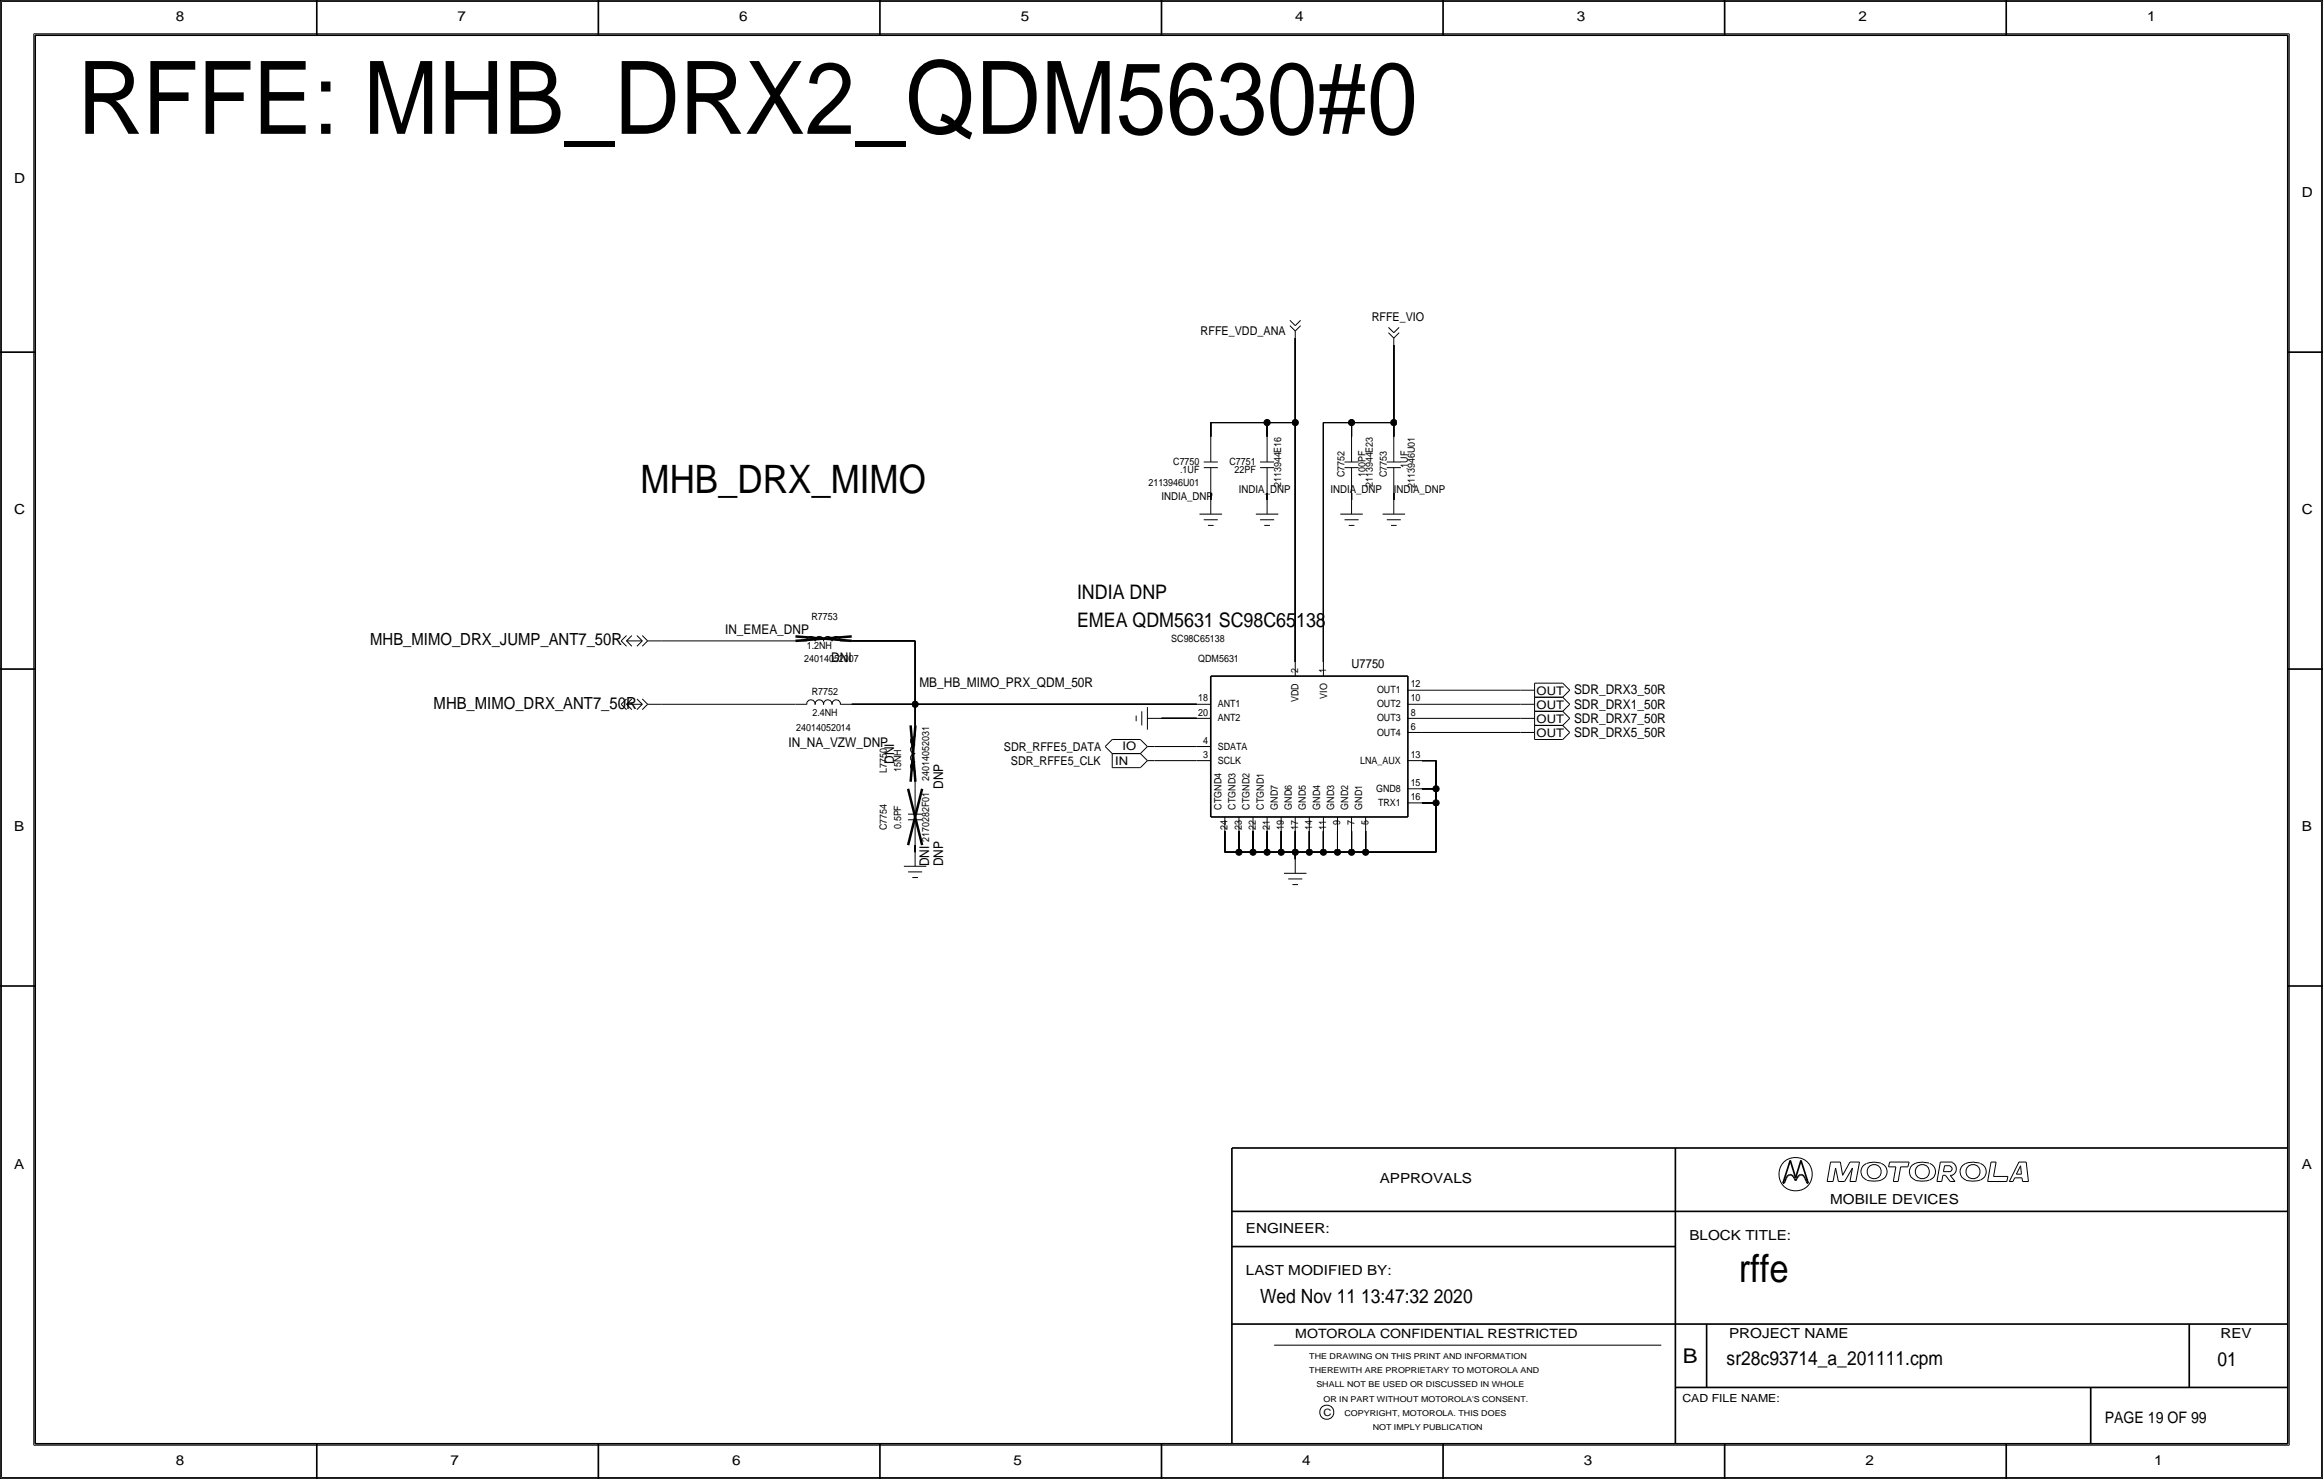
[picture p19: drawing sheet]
<svg xmlns="http://www.w3.org/2000/svg" width="419mm" height="267mm" viewBox="0 0 419 267" stroke-linecap="round" stroke-linejoin="round" font-family="sans-serif">
<defs><g id="words">
<text font-size="18.3" x="14" y="24.1">RFFE: MHB_DRX2_QDM5630#0</text>
<text font-size="7.1" x="115.6" y="88.9">MHB_DRX_MIMO</text>
<text font-size="7" x="313.7" y="231.1">rffe</text>
<text font-size="3.7" x="303.6" y="245.7">B</text>
<g font-size="3.6">
<text x="194.3" y="108">INDIA DNP</text>
<text x="194.3" y="113">EMEA QDM5631 SC98C65138</text>
</g>
<g font-size="3.5">
<text x="227.3" y="234.9">Wed Nov 11 13:47:32 2020</text>
<text x="311.5" y="246.2">sr28c93714_a_201111.cpm</text>
<text x="400" y="246.4">01</text>
</g>
<g font-size="3">
<text x="66.8" y="116.3">MHB_MIMO_DRX_JUMP_ANT7_50R</text>
<text x="78.2" y="127.8">MHB_MIMO_DRX_ANT7_50R</text>
</g>
<text font-size="2.9" x="379.7" y="256.5">PAGE 19 OF 99</text>
<g font-size="2.5">
<text x="31.7" y="3.8">8</text>
<text x="82.6" y="3.8">7</text>
<text x="133.3" y="3.8">6</text>
<text x="184.1" y="3.8">5</text>
<text x="233.7" y="3.8">4</text>
<text x="284.5" y="3.8">3</text>
<text x="335.3" y="3.8">2</text>
<text x="387.3" y="3.8">1</text>
<text x="2.5" y="33">D</text>
<text x="415.3" y="35.6">D</text>
<text x="2.5" y="92.7">C</text>
<text x="415.3" y="92.7">C</text>
<text x="2.5" y="149.9">B</text>
<text x="415.3" y="149.9">B</text>
<text x="2.5" y="210.8">A</text>
<text x="248.9" y="213.4">APPROVALS</text>
<text x="415.3" y="210.8">A</text>
<text x="330.2" y="217.2">MOBILE DEVICES</text>
<text x="224.8" y="222.2">ENGINEER:</text>
<text x="304.8" y="223.5">BLOCK TITLE:</text>
<text x="224.8" y="229.9">LAST MODIFIED BY:</text>
<text x="312" y="241.2">PROJECT NAME</text>
<text x="400.6" y="241.3">REV</text>
<text x="31.7" y="264.2">8</text>
<text x="81.3" y="264.2">7</text>
<text x="132.1" y="264.2">6</text>
<text x="182.9" y="264.2">5</text>
<text x="234.9" y="264.2">4</text>
<text x="285.8" y="264.2">3</text>
<text x="336.5" y="264.2">2</text>
<text x="388.6" y="264.2">1</text>
</g>
<g font-size="2.4">
<text x="130.8" y="114.3">IN_EMEA_DNP</text>
<text x="150" y="119.4">DNI</text>
<text x="165.9" y="124">MB_HB_MIMO_PRX_QDM_50R</text>
<text x="284" y="125.2">SDR_DRX3_50R</text>
<text x="284" y="130.3">SDR_DRX7_50R</text>
<text x="284" y="127.8">SDR_DRX1_50R</text>
<text x="142.2" y="134.6">IN_NA_VZW_DNP</text>
<text x="161.3" y="137.7" transform="rotate(-90 161.3 137.7)">DNI</text>
<text x="284" y="132.8">SDR_DRX5_50R</text>
<text x="170.2" y="142.2" transform="rotate(-90 170.2 142.2)">DNP</text>
<text x="167.6" y="156.2" transform="rotate(-90 167.6 156.2)">DNI</text>
<text x="170.2" y="156.2" transform="rotate(-90 170.2 156.2)">DNP</text>
</g>
<g font-size="2.3">
<text x="243.8" y="120.5">U7750</text>
<text x="233.7" y="241.3">MOTOROLA CONFIDENTIAL RESTRICTED</text>
</g>
<g font-size="2.2">
<text x="247.5" y="57.9">RFFE_VIO</text>
<text x="216.6" y="60.5">RFFE_VDD_ANA</text>
<text x="181.1" y="135.4">SDR_RFFE5_DATA</text>
<text x="182.4" y="137.9">SDR_RFFE5_CLK</text>
</g>
<g font-size="2.1">
<text x="277.2" y="125.3">OUT</text>
<text x="277.2" y="127.8">OUT</text>
<text x="277.2" y="130.4">OUT</text>
<text x="201.2" y="137.9">IN</text>
<text x="202.5" y="135.3">IO</text>
<text x="277.2" y="132.9">OUT</text>
</g>
<g font-size="2">
<text x="223.5" y="88.9">INDIA_DNP</text>
<text x="240" y="88.9">INDIA_DNP</text>
<text x="251.5" y="88.9">INDIA_DNP</text>
<text x="209.5" y="90.2">INDIA_DNP</text>
<text x="303.5" y="252.7">CAD FILE NAME:</text>
</g>
<g font-size="1.8">
<text x="211.7" y="83.8">C7750</text>
<text x="221.8" y="83.8">C7751</text>
<text x="207.2" y="87.6">2113946U01</text>
<text x="212.9" y="85.3">.1UF</text>
<text x="222.7" y="85.3">22PF</text>
<text x="231.1" y="87.9" transform="rotate(-90 231.1 87.9)">2113944E16</text>
<text x="242.6" y="86" transform="rotate(-90 242.6 86)">C7752</text>
<text x="246.4" y="86" transform="rotate(-90 246.4 86)">100PF</text>
<text x="247.6" y="87.9" transform="rotate(-90 247.6 87.9)">2113944E23</text>
<text x="250.2" y="86" transform="rotate(-90 250.2 86)">C7753</text>
<text x="254" y="84.8" transform="rotate(-90 254 84.8)">.1UF</text>
<text x="255.3" y="88" transform="rotate(-90 255.3 88)">2113946U01</text>
<text x="146.4" y="111.8">R7753</text>
<text x="145.1" y="119.4">24014052007</text>
<text x="145.6" y="117.1">1.2NH</text>
<text x="211.3" y="115.7">SC98C65138</text>
<text x="216.2" y="119.4">QDM5631</text>
<text x="146.5" y="125.4">R7752</text>
<text x="234.2" y="121.4" transform="rotate(-90 234.2 121.4)">2</text>
<text x="239.3" y="121.4" transform="rotate(-90 239.3 121.4)">1</text>
<text x="239.4" y="126" transform="rotate(-90 239.4 126)">VIO</text>
<text x="248.4" y="125">OUT1</text>
<text x="254.5" y="124">12</text>
<text x="143.7" y="131.8">24014052014</text>
<text x="146.6" y="129">2.4NH</text>
<text x="216.1" y="126.5">18</text>
<text x="216.1" y="129">20</text>
<text x="219.7" y="127.6">ANT1</text>
<text x="219.7" y="130.1">ANT2</text>
<text x="234.3" y="126.6" transform="rotate(-90 234.3 126.6)">VDD</text>
<text x="248.4" y="130.1">OUT3</text>
<text x="248.4" y="127.6">OUT2</text>
<text x="254.5" y="126.5">10</text>
<text x="254.5" y="129">8</text>
<text x="254.5" y="131.6">6</text>
<text x="217" y="136.7">3</text>
<text x="217" y="134.2">4</text>
<text x="219.7" y="135.2">SDATA</text>
<text x="219.7" y="137.7">SCLK</text>
<text x="245.4" y="137.7">LNA_AUX</text>
<text x="248.4" y="132.6">OUT4</text>
<text x="254.5" y="136.7">13</text>
<text x="160" y="139.4" transform="rotate(-90 160 139.4)">L7750</text>
<text x="162.6" y="139.2" transform="rotate(-90 162.6 139.2)">15NH</text>
<text x="167.6" y="140.8" transform="rotate(-90 167.6 140.8)">24014052031</text>
<text x="248.3" y="142.8">GND8</text>
<text x="254.5" y="141.7">15</text>
<text x="160" y="149.7" transform="rotate(-90 160 149.7)">C7754</text>
<text x="162.6" y="149.5" transform="rotate(-90 162.6 149.5)">0.5PF</text>
<text x="220.4" y="146" transform="rotate(-90 220.4 146)">CTGND4</text>
<text x="221.5" y="149.6" transform="rotate(-90 221.5 149.6)">24</text>
<text x="222.9" y="146" transform="rotate(-90 222.9 146)">CTGND3</text>
<text x="224" y="149.6" transform="rotate(-90 224 149.6)">23</text>
<text x="225.5" y="146" transform="rotate(-90 225.5 146)">CTGND2</text>
<text x="226.6" y="149.6" transform="rotate(-90 226.6 149.6)">22</text>
<text x="228" y="146" transform="rotate(-90 228 146)">CTGND1</text>
<text x="229.1" y="149.6" transform="rotate(-90 229.1 149.6)">21</text>
<text x="230.5" y="146" transform="rotate(-90 230.5 146)">GND7</text>
<text x="231.6" y="149.6" transform="rotate(-90 231.6 149.6)">19</text>
<text x="233.1" y="146" transform="rotate(-90 233.1 146)">GND6</text>
<text x="234.2" y="149.6" transform="rotate(-90 234.2 149.6)">17</text>
<text x="235.6" y="146" transform="rotate(-90 235.6 146)">GND5</text>
<text x="236.7" y="149.6" transform="rotate(-90 236.7 149.6)">14</text>
<text x="238.2" y="146" transform="rotate(-90 238.2 146)">GND4</text>
<text x="239.3" y="149.6" transform="rotate(-90 239.3 149.6)">11</text>
<text x="240.7" y="146" transform="rotate(-90 240.7 146)">GND3</text>
<text x="241.8" y="148.7" transform="rotate(-90 241.8 148.7)">9</text>
<text x="243.2" y="146" transform="rotate(-90 243.2 146)">GND2</text>
<text x="244.3" y="148.7" transform="rotate(-90 244.3 148.7)">7</text>
<text x="245.8" y="146" transform="rotate(-90 245.8 146)">GND1</text>
<text x="246.9" y="148.7" transform="rotate(-90 246.9 148.7)">5</text>
<text x="248.6" y="145.3">TRX1</text>
<text x="254.5" y="144.3">16</text>
<text x="167.6" y="151.8" transform="rotate(-90 167.6 151.8)">2170282F01</text>
<text x="238.8" y="255.3">C</text>
</g>
<g font-size="1.5">
<text x="236.2" y="245.1">THE DRAWING ON THIS PRINT AND INFORMATION</text>
<text x="236.2" y="247.6">THEREWITH ARE PROPRIETARY TO MOTOROLA AND</text>
<text x="237.5" y="250.2">SHALL NOT BE USED OR DISCUSSED IN WHOLE</text>
<text x="238.8" y="252.7">OR IN PART WITHOUT MOTOROLA'S CONSENT.</text>
<text x="242.6" y="255.3">COPYRIGHT, MOTOROLA. THIS DOES</text>
<text x="247.6" y="257.8">NOT IMPLY PUBLICATION</text>
</g>
</g></defs>
<!-- layer: Nets -->
<g fill="none" stroke="#000" stroke-width=".18">
<path d="M218.4 76.2v2.5zM218.4 76.2h10.2zM228.6 76.2v2.5zM228.6 76.2h5.1zM233.7 76.2v43.2zM233.7 61v15.2zM238.8 76.2v43.2zM238.8 76.2h5zM243.8 76.2v2.5zM243.8 76.2h7.7zM251.5 76.2v2.5zM251.5 62.2v14z"/>
<path d="M218.4 88.9v1.3zM228.6 88.9v1.3zM243.8 88.9v1.3zM251.5 88.9v1.3zM119.4 115.6h24.1zM153.7 115.6h11.4zM165.1 115.6v11.4zM119.4 127h24.1zM153.7 127h11.4zM165.1 127v3.8zM165.1 127h50.8zM208.3 137.2h7.6z"/>
<path d="M208.3 134.6h7.6zM209.5 129.5h6.4zM256.5 137.2h2.6zM256.5 124.5h17.8zM256.5 127h17.8zM256.5 129.5h17.8zM256.5 132.1h17.8zM259.1 137.2v5zM165.1 152.4v1.3zM165.1 141v1.2zM221 149.9v3.8zM221 153.7h2.5z"/>
<path d="M223.5 149.9v3.8zM223.5 153.7h2.6zM226.1 149.9v3.8zM226.1 153.7h2.5zM228.6 149.9v3.8zM228.6 153.7h2.5zM231.1 149.9v3.8zM231.1 153.7h2.6zM233.7 153.7v1.2zM233.7 149.9v3.8zM233.7 153.7h2.5zM236.2 149.9v3.8z"/>
<path d="M236.2 153.7h2.6zM238.8 149.9v3.8zM238.8 153.7h2.5zM241.3 149.9v3.8zM241.3 153.7h2.5zM243.8 149.9v3.8zM243.8 153.7h2.6zM246.4 149.9v3.8zM246.4 153.7h12.7zM256.5 142.2h2.6zM256.5 144.8h2.6zM259.1 142.2v2.6z"/>
<path d="M259.1 144.8v8.9z"/>
</g>
<g fill="#000" stroke="#000" stroke-width=".18">
<circle cx="228.6" cy="76.2" r=".56"/>
<circle cx="233.7" cy="76.2" r=".56"/>
<circle cx="243.8" cy="76.2" r=".56"/>
<circle cx="251.5" cy="76.2" r=".56"/>
<circle cx="165.1" cy="127" r=".56"/>
<circle cx="223.5" cy="153.7" r=".56"/>
<circle cx="226.1" cy="153.7" r=".56"/>
<circle cx="228.6" cy="153.7" r=".56"/>
<circle cx="231.1" cy="153.7" r=".56"/>
<circle cx="233.7" cy="153.7" r=".56"/>
<circle cx="236.2" cy="153.7" r=".56"/>
<circle cx="238.8" cy="153.7" r=".56"/>
<circle cx="241.3" cy="153.7" r=".56"/>
<circle cx="243.8" cy="153.7" r=".56"/>
<circle cx="246.4" cy="153.7" r=".56"/>
<circle cx="259.1" cy="142.2" r=".56"/>
<circle cx="259.1" cy="144.8" r=".56"/>
</g>
<!-- layer: Components -->
<g fill="none" stroke="#000" stroke-width=".18">
<path d="M232.7 57.8l1 .9zM232.7 58.7l1 1zM233.7 58.7l.9-.9zM233.7 59.7l.9-1zM233.7 59.7v1.3zM250.5 59l1 1zM250.5 60l1 1zM251.5 60l.9-1zM218.4 78.7v4.6zM228.6 78.7v4.6zM243.8 78.7v4.6zM251.5 61l.9-1z"/>
<path d="M251.5 61v1.2zM251.5 78.7v4.6zM216.4 92.7h4.1zM217.2 83.3h2.5zM217.2 84.3h2.5zM217.2 93.7h2.5zM217.9 94.7h1zM218.4 84.3v4.6zM218.4 90.2v2.5zM226.6 92.7h4zM227.3 83.3h2.6zM227.3 84.3h2.6z"/>
<path d="M227.3 93.7h2.6zM228.1 94.7h1zM228.6 84.3v4.6zM228.6 90.2v2.5zM241.8 92.7h4.1zM242.6 83.3h2.5zM242.6 84.3h2.5zM242.6 93.7h2.5zM243.3 94.7h1zM243.8 84.3v4.6zM243.8 90.2v2.5zM249.4 92.7h4.1z"/>
<path d="M250.2 83.3h2.5zM250.2 84.3h2.5zM250.2 93.7h2.5zM251 94.7h1zM251.5 84.3v4.6zM251.5 90.2v2.5zM112.1 115.6l.9 .9zM113 115.6l1 .9zM113 114.6l-.9 1zM113 115.6h2.9zM114 114.6l-1 1zM114.9 114.6l1 1z"/>
<path d="M115.9 115.6l-1 .9zM115.9 114.6l.9 1zM116.8 115.6l-.9 .9zM116.8 115.6h2.6zM143.5 115.6h2zM145.5 115.6a.75 .75 0 0 1 .8-.8 .75 .75 0 0 1 .7 .8M147.1 115.6a.75 .75 0 0 1 .7-.8 .75 .75 0 0 1 .7 .8M148.6 115.6a.75 .75 0 0 1 .7-.8 .75 .75 0 0 1 .8 .8M150.1 115.6a.75 .75 0 0 1 .7-.8 .75 .75 0 0 1 .8 .8M151.6 115.6h2.1zM233.7 119.4v2.5zM238.8 119.4v2.5z"/>
<path d="M112.1 127l.9 1zM113 127l1 1zM113 126l-.9 1zM113 127h2.9zM114 126l-1 1zM114.9 126l1 1zM115.9 127l-1 1zM115.9 126l.9 1zM116.8 127l-.9 1zM116.8 127h2.6zM143.5 127h2zM145.5 127.1a.75 .75 0 0 1 .8-.9 .75 .75 0 0 1 .7 .9"/>
<path d="M147.1 127.1a.75 .75 0 0 1 .7-.9 .75 .75 0 0 1 .7 .9M148.6 127.1a.75 .75 0 0 1 .7-.9 .75 .75 0 0 1 .8 .9M150.1 127.1a.75 .75 0 0 1 .7-.9 .75 .75 0 0 1 .8 .9M151.6 127h2.1zM165.1 138.9v2.1zM165.1 130.8v2zM165.1 134.4a.74 .74 0 0 0-.8 .8 .74 .74 0 0 0 .8 .7M165.1 137.5a.74 .74 0 0 0-.8 .7 .74 .74 0 0 0 .8 .7M165.1 135.9a.74 .74 0 0 0-.8 .8 .74 .74 0 0 0 .8 .7M165.1 132.9a.74 .74 0 0 0-.8 .7 .74 .74 0 0 0 .8 .8M199.4 134.6l1.3 1.3zM200.7 133.3l-1.3 1.3z"/>
<path d="M200.7 135.9h5zM200.7 135.9v2.5zM200.7 138.4h5zM200.7 133.3h5zM205 129v1zM205.7 133.3l1.3 1.3zM205.7 135.9l1.3 1.3zM206 128.3v2.5zM207 134.6h1.3zM207 134.6l-1.3 1.3zM207 129.5h2.5zM207 127.5v4.1z"/>
<path d="M207 137.2l-1.3 1.2zM207 137.2h1.3zM215.9 134.6h2.5zM215.9 137.2h2.5zM215.9 129.5h2.5zM215.9 127h2.5zM254 137.2h2.5zM254 132.1h2.5zM254 129.5h2.5zM254 127h2.5zM254 124.5h2.5zM274.3 127h2.6z"/>
<path d="M274.3 132.1h2.6zM274.3 124.5h2.6zM274.3 129.5h2.6zM276.9 125.7h5zM276.9 128.3h5zM276.9 125.7v2.6zM276.9 130.8h5zM276.9 133.3h5zM276.9 130.8v2.5zM276.9 123.2h5zM276.9 123.2v2.5zM276.9 128.3v2.5z"/>
<path d="M281.9 125.7l1.3 1.3zM281.9 130.8l1.3 1.3zM281.9 123.2l1.3 1.3zM281.9 128.3l1.3 1.2zM281.9 130.8l1.3-1.3zM283.2 127l-1.3 1.3zM283.2 132.1l-1.3 1.2zM283.2 124.5l-1.3 1.2zM163.1 156.2h4zM163.8 147.8h2.6zM163.8 146.8h2.6zM163.8 157.2h2.6z"/>
<path d="M164.6 158.2h1zM165.1 147.8v4.6zM165.1 142.2v4.6zM165.1 153.7v2.5zM221 147.3v2.6zM223.5 147.3v2.6zM226.1 147.3v2.6zM228.6 147.3v2.6zM231.1 147.3v2.6zM231.6 157.5h4.1zM232.4 158.5h2.5zM233.2 159.5h1z"/>
<path d="M233.7 147.3v2.6zM233.7 154.9v2.6zM236.2 147.3v2.6zM238.8 147.3v2.6zM241.3 147.3v2.6zM243.8 147.3v2.6zM246.4 147.3v2.6zM254 144.8h2.5zM254 142.2h2.5z"/>
</g>
<path d="M218.4 121.9v25.4zM218.4 121.9h35.6zM254 121.9v25.4zM218.4 147.3h35.6z" fill="none" stroke="#000" stroke-width=".3"/>
<path d="M143.5 115.6l10.2-.8zM143.5 114.8l10.2 .8zM164.3 130.8l.9 10.2zM165.2 130.8l-.9 10.2zM163.8 142.2l2.6 10.2zM166.4 142.2l-2.6 10.2z" fill="none" stroke="#000" stroke-width=".45"/>
<!-- layer: Page Border and Title Block -->
<g fill="none" stroke="#000" stroke-width=".3">
<path d="M0 0h419.1zM0 0v266.7zM6.3 6.4h406.4zM6.3 6.4v254zM57.1 0v6.3zM107.9 0v6.3zM158.7 0v6.3zM209.5 0v6.4zM260.3 0v6.3zM311.1 0v6.3zM361.9 0v6.3zM412.7 6.4v254z"/>
<path d="M419.1 0v266.7zM0 63.5h6.3zM412.7 63.5h6.4zM0 120.7h6.3zM412.7 120.7h6.4zM0 177.8h6.3zM412.7 177.8h6.4zM222.2 207v53.3zM222.2 207h190.5zM222.2 218.4h190.5zM302.3 207v53.3zM321.7 213.4h.2z"/>
<path d="M322 213.1l-.1 .3zM322.2 212.5l-.2 .6zM322.4 212.1l-.2 .4zM322.6 211.9l.3-.1zM322.6 211.9l-.2 .2zM322.9 211.8h.2zM323 209.2l-1.3 4.2zM323 209.2l1 3.2zM323.1 211.8l.2 .1zM323.3 211.9l.2 .2zM323.5 212.1l.2 .4zM323.7 212.5l.3 .4z"/>
<path d="M324.2 212.5l-.2 .4zM324.4 212.1l-.2 .4zM324.6 211.9l.2-.1zM324.6 211.9l-.2 .2zM324.8 211.8h.3zM324.9 209.2l1.3 4.2zM324.9 209.2l-.9 3.2zM325.1 211.8l.2 .1zM325.3 211.9l.2 .2zM325.5 212.1l.2 .4zM325.7 212.5l.2 .6zM325.9 213.1l.1 .3z"/>
<path d="M326 213.4h.2zM222.2 238.8h190.5zM222.2 224.8h80.1zM307.9 238.8v11.4zM395 238.8v11.4zM302.3 250.2h110.4zM377.2 250.2v10.1zM0 266.7h419.1zM6.3 260.3h406.4zM57.1 260.3v6.4zM107.9 260.3v6.4zM158.7 260.3v6.4z"/>
<path d="M209.5 260.3v6.4zM260.3 260.3v6.4zM311.1 260.3v6.4zM361.9 260.3v6.4z"/>
</g>
<g fill="none" stroke="#000" stroke-width=".18">
<path d="M.3 .3h418.5zM.3 .3v266.1zM6.1 6.1v254.5zM6.1 6.1h406.9zM413 6.1v254.5zM418.8 .3v266.1zM329.6 213.1h1.1zM330.3 209.6h1.7zM330.3 209.5l-.7 3.6zM331.2 210.6l-.5 2.5zM331.2 210.6l.5 2.5zM331.7 213.1h1.1z"/>
<path d="M332 209.5l.4 2.4zM333.8 209.6l-1.4 2.3zM333.8 213.1h1zM333.8 209.6h1.7zM334.2 210.6l-.4 2.5zM334.2 210.6l-1.4 2.5zM335.5 209.6l-.7 3.5zM336.8 209.8a1.6 1.6 0 0 0-1.1 1.5 1.6 1.6 0 0 0 1.1 1.5M339.3 209.8l-.1-.1a4 4 0 0 0-2.4 .1M339.4 209.8a1.59 1.59 0 0 1 1.1 1.5 1.59 1.59 0 0 1-1.1 1.5 5.1 5.1 0 0 1-2.5 .1M340.7 210.4h1.3zM340.9 209.6h3.5z"/>
<path d="M340.9 209.5l-.2 .9zM341.6 213.1h.8zM342 210.4l-.4 2.7zM342.9 210.4l-.5 2.7zM342.9 210.4h1.3zM344.4 209.5l-.2 .9zM348 209.8a3.1 3.1 0 0 0-3.3 .6 1.62 1.62 0 0 0 .8 2.4M348.1 212.8a5.1 5.1 0 0 1-2.6 .1M348.1 209.8a1.59 1.59 0 0 1 1.1 1.5 1.59 1.59 0 0 1-1.1 1.5M349.5 213.1h.8zM350.1 209.6h2.1zM350.1 209.5l-.6 3.6z"/>
<path d="M350.5 211.9l-.2 1.2zM350.5 211.9h.5zM350.6 211.3h1.2zM350.8 210.2l-.2 1.1zM350.8 210.2h1zM351 211.9l.8 1.2zM351.8 210.3a.5 .5 0 0 1 .4 .5 .5 .5 0 0 1-.4 .5M351.8 213.1h.9zM351.8 211.9l.9 1.2zM351.8 211.9h.4zM352.2 209.7a1.24 1.24 0 0 1 .8 1.1 1.24 1.24 0 0 1-.8 1.1M357.2 209.8a3.1 3.1 0 0 0-3.3 .6 1.62 1.62 0 0 0 .8 2.4"/>
<path d="M357.2 212.8a5.1 5.1 0 0 1-2.5 .1M357.3 209.8a1.59 1.59 0 0 1 1 1.5 1.59 1.59 0 0 1-1 1.5M358.6 213.1h3.5zM359.2 209.6l-.6 3.5zM359.2 209.6h.9zM359.7 212.1h2.6zM360.1 209.6l-.4 2.5zM362.3 212.1l-.2 1zM362.5 213.1h.7zM363.5 212.4l-.3 .7zM363.5 212.4h1.3zM363.8 211.7h.9z"/>
<path d="M364.2 209.6l-1.7 3.5zM364.2 209.6h1.4zM364.5 210.2l-.7 1.5zM364.5 210.2l.2 1.5zM364.8 212.4l.1 .7zM364.9 213.1h1.1zM365.6 209.6l.4 3.5zM229.9 242.6h69.8zM.3 266.4h418.5zM6.1 260.6h406.9z"/>
<circle cx="324" cy="211.8" r="3"/>
<circle cx="338.1" cy="211.3" r="1.28"/>
<circle cx="346.8" cy="211.3" r="1.28"/>
<circle cx="356" cy="211.3" r="1.28"/>
<circle cx="239.4" cy="254.7" r="1.28"/>
</g>
<use href="#words"/>
</svg>
